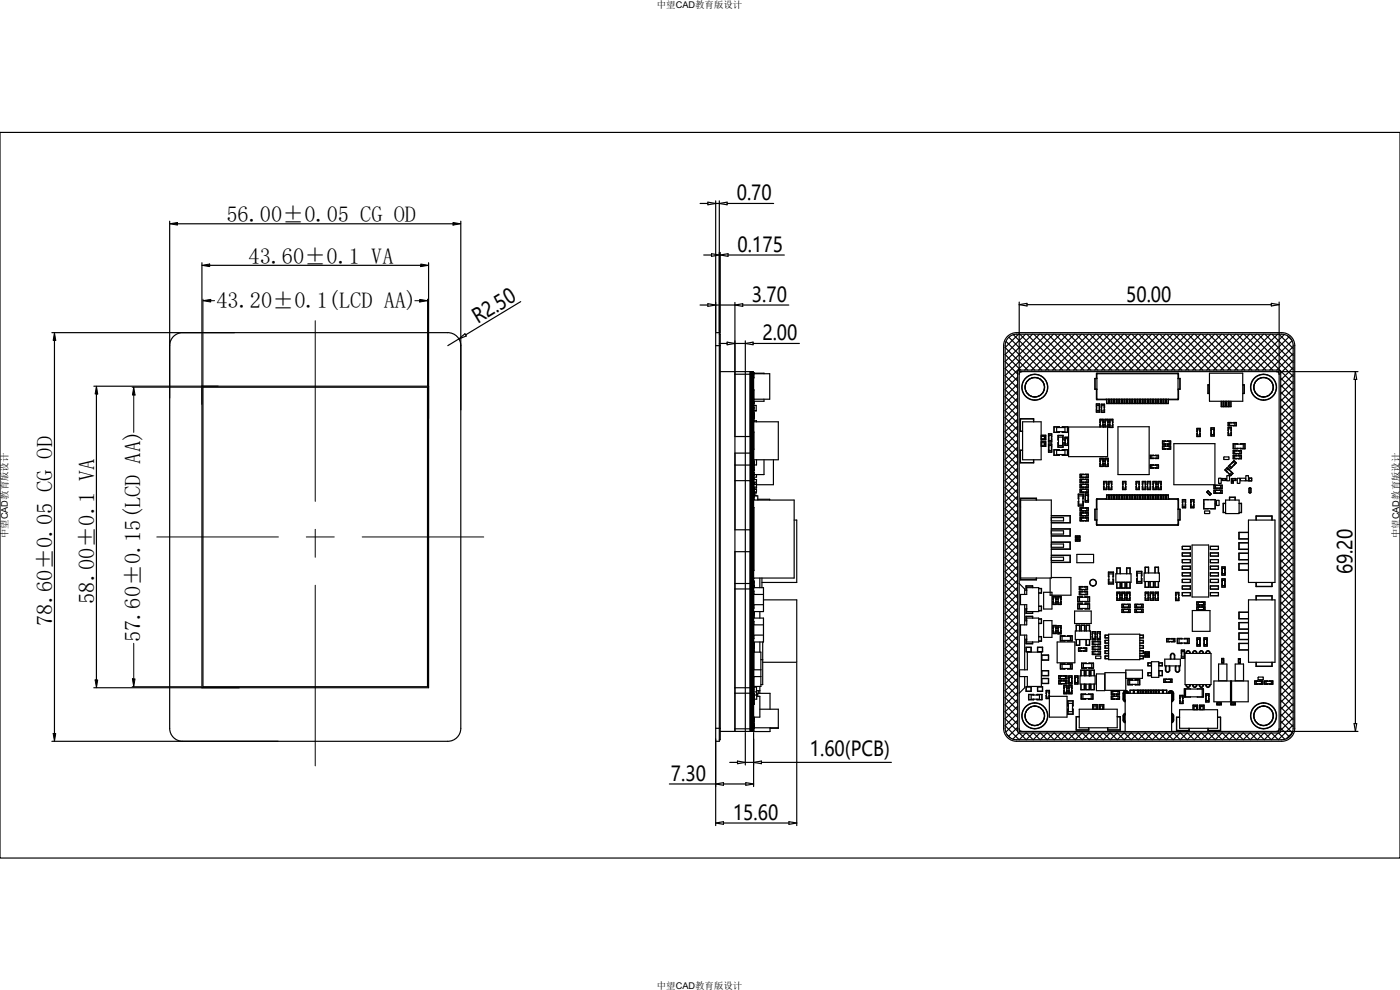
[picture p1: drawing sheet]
<svg xmlns="http://www.w3.org/2000/svg" width="297mm" height="210mm" viewBox="0 0 297 210" stroke-linecap="round" stroke-linejoin="round" font-family="sans-serif">
<defs><g id="words">
<g font-size="4.7">
<text x="48" y="47.1">56.00±0.05 CG OD</text>
<text x="52.7" y="55.9">43.60±0.1 VA</text>
<text x="45.9" y="65.2">43.20±0.1(LCD AA)</text>
<text x="20.1" y="128.1" transform="rotate(-90 20.1 128.1)">58.00±0.1 VA</text>
<text x="11.2" y="132.7" transform="rotate(-90 11.2 132.7)">78.60±0.05 CG OD</text>
<text x="29.8" y="136.2" transform="rotate(-90 29.8 136.2)">57.60±0.15(LCD AA)</text>
</g>
<g font-size="4.4">
<text x="156.3" y="42.5">0.70</text>
<text x="156.5" y="53.4">0.175</text>
<text x="159.5" y="64.1">3.70</text>
<text x="238.9" y="64">50.00</text>
<text x="101.4" y="68.7" transform="rotate(-31 101.4 68.7)">R2.50</text>
<text x="161.8" y="72.2">2.00</text>
<text x="286.9" y="121.8" transform="rotate(-90 286.9 121.8)">69.20</text>
<text x="171.8" y="160.4">1.60(PCB)</text>
<text x="142.3" y="165.7">7.30</text>
<text x="155.5" y="173.9">15.60</text>
</g>
<g font-size="2">
<text x="139.3" y="1.6">中望CAD教育版设计</text>
<text x="1.6" y="114.2" transform="rotate(-90 1.6 114.2)">中望CAD教育版设计</text>
<text x="296.8" y="114.2" transform="rotate(-90 296.8 114.2)">中望CAD教育版设计</text>
<text x="139.3" y="209.8">中望CAD教育版设计</text>
</g>
</g></defs>
<g fill="none" stroke="#000" stroke-width=".25">
<path d="M36.6 71.6a2.75 2.75 0 0 1 2.2-1h56.2a2.76 2.76 0 0 1 2.8 2.7v81.2a2.76 2.76 0 0 1-2.8 2.7h-56.2a2.76 2.76 0 0 1-2.8-2.7v-81.2l.1-.6zM151.8 70.6h.8v86.6h-.8zM151.8 73.3h1M152.6 70.9h.2v86h-.2M152.8 78.8h7l.1 76.4h3.5v-.8M155.9 78.8v76.3M155.9 79.4h4M158.1 78.8v76.3M159.2 78.8v76.3M159.2 79.1h.1M159.3 79.1h.1M159.3 78.8v76.3"/>
<path d="M159.6 79.1h.1M159.6 78.8v76.3M159.8 79.1h.1M159.9 79.2h2.2v.1M159.9 79.3h3.4v5.4h-3.4M159.9 79.1v1.1M159.9 79.1h.1M213.8 71.8a2.42 2.42 0 0 1 1.9-.9h56.2a2.43 2.43 0 0 1 2.4 2.4v81.2a2.43 2.43 0 0 1-2.4 2.4h-56.2a2.43 2.43 0 0 1-2.5-2.4v-81.2l.1-.5zM213.9 71.2l1.1-.6h.7h56.2a2.76 2.76 0 0 1 2.8 2.7v81.2a2.76 2.76 0 0 1-2.8 2.7h-56.2a2.76 2.76 0 0 1-2.8-2.7v-81.2a2.75 2.75 0 0 1 1-2.1zM215.9 78.7l.3-.2h55.2l.2 .2 .1 76.4-.2 .3-55.3 .1-.3-.2zM216.8 78.8l-.5 .3-.1 .3M232.6 79.3v.8"/>
<path d="M232.7 79.2h17.2M232.7 79.3h17.2v5.4h-17.2zM250 79.3v.8M256.6 79.2h7v5.9h-7zM270.8 78.8l.5 .3 .1 .3M42.8 81.9h48.1v64h-48.1zM43.1 82.1h47.6v63.6h-47.6zM155.9 92.6h3.3M155.9 96.1h3.3M155.9 98.7h3.3M159.2 96h.1M159.2 98.5h.1"/>
<path d="M159.8 98.1h.1M159.8 95.5h.1M159.8 91.5h.1M159.8 88.9h.1M159.9 86h.5v1.2h-.5M159.9 87.1h.5M159.9 89.5h5.2v8h-5.2M159.9 89.3h.6v.2M159.9 82.6v6.9M159.9 91.6v3.8M159.9 97.5v2.3M159.9 89.4h.1"/>
<path d="M159.9 97.6h.1M159.9 85.2h.1M159.9 84.8h.1M159.9 87.6h.1M159.9 85.5h.1M159.9 88.8h.1M159.9 88.7h.1M159.9 87.8h.1M159.9 88.4h.1M159.9 88.3h.1M159.9 87.9h.1M159.9 98.7h.1"/>
<path d="M159.9 99.7h.1M159.9 99.2h.1M159.9 99h.1M159.9 95.4h.1M159.9 91.6h.1M159.9 82.6h.1M159.9 80.2h.1M159.9 86.7h.1M159.9 86.4h.1M159.9 97.9h.1M159.9 98.5h.1M159.9 95.2h.1"/>
<path d="M159.9 91.7h.1M159.9 82.7h.1M159.9 80.1h.1M159.9 87.4h.1M159.9 86.8h.1M159.9 86.3h.1M159.9 85.7h.1M159.9 88.5h.1M159.9 87.7h.1M159.9 88.2h.1M159.9 88.1h.1M159.9 88h.1"/>
<path d="M159.9 98.6h.1M159.9 98.4h.1M159.9 98.2h.1M159.9 98.1h.1M159.9 99.6h.1M159.9 99.5h.1M159.9 85.4h.1M160.5 97.5v1.1h-.6M162.1 84.7v.4h-2.2M162.1 97.5v3.2h-2.2M164.1 97.5v5.3h-3.6M216.9 95.5h-.4v2.6h2.7v-.6"/>
<path d="M216.9 89.5h4v8h-4zM216.9 95.5h-.5v2.7h2.9v-.7M219.2 89.5v-.6h-2.7v2.6h.4M219.3 89.5v-.7h-2.9v2.7h.5M220.9 92.4h.9v.9h-.9M220.9 93.7h.9v.9h-.9M220.9 93.7h1v1h-1M220.9 92.3h1v1h-1M220.9 93.9h.7v.5h-.7M220.9 92.6h.7v.5h-.7M222.5 95.3h.1M222.5 92.1h.6v1.6h-.6z"/>
<path d="M222.5 94.2h.6v1.7h-.6zM222.5 92.7h.1M222.5 93.1h.1M222.5 94.8h.1M222.5 93.1l-.1 .7h.7v-.7M222.5 92.7l-.1-.7h.7v.7M222.5 94.9l-.1-.7h.7v.7M222.5 95.2l-.1 .7h.7v-.7M222.5 92.3h.6M222.5 95.6h.6M222.5 94.5h.6M222.5 93.4h.6"/>
<path d="M223.1 95.3h.1M223.1 92.7h.1M223.1 93.1h.1M223.1 94.8h.1M224.2 95.5h1.7v.9h-1.7zM224.2 90.7h1.7v.9h-1.7zM224.5 93.3v-.9h1l-.1 .9M224.5 93.9v.9h1l-.1-.9M224.5 93.3h-.1v-1h1.1v1h-.1M224.5 93.9h-.1v1h1.1v-1h-.1M224.5 92.7h.9v1.8h-.9zM224.7 90.7v-.1h-1.1v1.1h1.1v-.1"/>
<path d="M224.7 95.5v-.1h-1.1v1.1h1.1v-.1M224.7 95.5v-.1h-1.1v1.2h1.1v-.2M224.7 90.7v-.2h-1.1v1.2h1.1v-.1M225.3 95.5v-.1h1.2v1.2h-1.2v-.2M225.3 90.7v-.2h1.2v1.2h-1.2v-.1M225.4 90.7v-.1h1v1.1h-1v-.1M225.4 95.5v-.1h1v1.1h-1v-.1M226 93.8l-.1 .7h.7l-.1-.7M226 93.4l-.1-.7h.7l-.1 .7M226 93.4l-.1-.6h.7l-.1 .6M226 93.8l-.1 .6h.7l-.1-.6M226 93.1h.5v1.1h-.5z"/>
<path d="M226.7 90.6h8.3v6.3h-8.3zM232.6 82.7v2M232.6 86h.6v1.1h-.6zM232.6 86.7v.7h.7l-.1-.7M232.6 86.4v-.7h.7l-.1 .7M232.6 86.8v.6h.6v-.6M232.6 86.3v-.6h.6v.6M232.7 84.8h1.9M232.7 80.3h-.4v2.2h.4M232.7 80.3h-.4v2.3h.4M233.4 97.9h.1M233.4 97.2h.6v1.7h-.6z"/>
<path d="M233.4 89.6h.1M233.4 90h.1M233.4 98.3h.1M233.4 97.5h.6M233.4 98.6h.6M233.4 89.3h.6M233.4 97.9l-.1-.7h.8l-.1 .7M233.4 98.2l-.1 .8h.8l-.1-.8M233.4 89.6l-.1-.7h.8l-.1 .7M233.4 90l-.1 .6M233.4 90.4h.6M233.7 86.4h.1"/>
<path d="M233.7 85.8h.6v1.6h-.6zM233.7 86.8h.1M233.7 87.2h.5M233.7 86.8l-.1 .7h.7l-.1-.7M233.7 86.4l-.1-.7h.7l-.1 .7M233.7 86.1h.5M234 97.9h.1M234 89.6h.1M234 90h.1M234 98.3h.1M234 90l.1 .7M234 90.6v-1.6h-.6v1.6"/>
<path d="M234.2 86.4h.1M234.2 86.8h.1M234.5 97.5h.5v1.1h-.5zM234.5 89.3h.5v1.1h-.5zM234.5 97.9l-.1-.7h.7l-.1 .7M234.5 97.9l-.1-.7h.6v.7M234.5 98.2l-.1 .8h.7l-.1-.8M234.5 89.6l-.1-.6h.6v.6M234.5 90l-.1 .6M234.5 98.3l-.1 .6h.6v-.6M234.5 89.6l-.1-.7h.7l-.1 .7M234.7 84.7v.9h.5v-.9"/>
<path d="M234.8 84.7v.9h.3v-.9M235 90v.6M235 90l.1 .7h-.1M235.3 84.7v.9h.4v-.9M235.4 84.7v.9h.3v-.9M235.5 89.3h.5v1.1h-.5zM235.5 89.6l-.1-.6h.6v.6M235.5 90l-.1 .6h.6v-.6M235.5 89.6l-.1-.7h.7l-.1 .7M235.5 90l-.1 .7h.7l-.1-.7M235.8 84.7v.9h.5v-.9M235.9 84.7v.9h.3v-.9"/>
<path d="M236.4 84.7v.9h.4v-.9M236.5 84.7v.9h.3v-.9M237 84.7v.9h.4v-.9M237 84.7v.9h.3v-.9M237.2 90.5h6.6v10.2h-6.6zM237.5 84.7v.9h.4v-.9M237.6 84.7v.9h.3v-.9M238.1 84.7v.9h.4v-.9M238.1 84.7v.9h.3v-.9M238.6 84.7v.9h.4v-.9M238.7 84.7v.9h.3v-.9M239.2 84.7v.9h.4v-.9"/>
<path d="M239.2 84.7v.9h.3v-.9M239.7 84.7v.9h.4v-.9M239.8 84.7v.9h.3v-.9M240.3 84.7v.9h.4v-.9M240.3 84.7v.9h.3v-.9M240.8 84.7v.9h.5v-.9M240.9 84.7v.9h.3v-.9M241.4 84.7v.9h.4v-.9M241.4 84.7v.9h.3v-.9M241.9 84.7v.9h.5v-.9M242 84.7v.9h.3v-.9M242.5 84.7v.9h.4v-.9"/>
<path d="M243 84.7v.9h.5v-.9M243.1 84.7v.9h.3v-.9M243.6 84.7v.9h.4v-.9M244.1 96.6h1.6v.6h-1.6zM244.1 84.7v.9h.5v-.9M244.2 84.7v.9h.3v-.9M244.3 98.7h1.1v.5h-1.1zM244.3 96.6v.6M244.7 98.7h-.6v.6l.6-.1M244.7 84.7v.9h.4v-.9M244.7 96.6h.1M244.7 97.2h.1"/>
<path d="M244.7 98.7l-.7-.1v.7l.7-.1M244.7 96.6h-.7v.7l.7-.1M245.1 98.7l.7-.1v.7l-.7-.1M245.1 96.6h.7v.7l-.7-.1M245.1 98.7h.6v.6l-.6-.1M245.1 96.6h.1M245.1 97.2h.1M245.2 84.7v.9h.5v-.9M245.3 84.7v.9h.3v-.9M245.4 96.6v.6M245.8 84.7v.9h.4v-.9M246.3 84.7v.9h.5v-.9"/>
<path d="M246.4 84.7v.9h.3v-.9M246.9 84.7v.9h.4v-.9M246.9 93.6v.6h1.1v-.6M246.9 94.7h1.1v.5h-1.1zM247.3 94.7l-.6-.1v.6h.6M247.3 94.2h-.6v-.6h1.6v.6h-.6M247.3 93.6h.1M247.3 93.6l-.7-.1v.7h.7M247.3 94.7l-.7-.1v.7l.7-.1M247.4 84.7v.9h.5v-.9M247.5 84.7v.9h.3v-.9M247.6 93.6l.8-.1v.7h-.8"/>
<path d="M247.6 94.7l.8-.1v.7l-.8-.1M247.7 94.7l.6-.1v.6h-.6M247.7 93.6h.1M248 84.8h1.9M249 94.1h8.7v8.7h-8.7zM249.9 80.3h.4v2.2h-.4M249.9 80.3h.4v2.3h-.4M250 82.9v1.8M254 91.5h.1M254 92h.1M254 91.9l-.1 .7h.7l-.1-.7M254 91.6l-.1-.7h.7l-.1 .7"/>
<path d="M254 91.2h.5v1.1h-.5M254.5 91.5l.1-.6h-.6v1.7h.6l-.1-.6M256.6 81.7h-.3v1.7h.3M256.6 81.6h-.3v1.9h.3M256.9 90.8h.6v1.7h-.6zM256.9 91.4h.1M256.9 91.8h.1M257 91.5l-.1-.8h.7l-.1 .8M257 91.8l-.1 .7h.7l-.1-.7M257 92.2h.5M257 91.1h.5M257.5 91.4h.1"/>
<path d="M257.5 91.8h.1M259.1 85.1v1.2h.4v-1.2M259.1 85.1v1.1h.3v-1.1M259.6 85.1v1.2h.5v-1.2M259.7 85.1v1.1h.3v-1.1M259.7 97.4l-.1 .1M260.2 85.1v1.2h.4v-1.2M260.2 85.1v1.1h.4v-1.1M260.6 89.7h1.6v.6h-1.6zM260.6 91.7l-.1 .7h.7v-.7M260.6 91h.6v1.1h-.6zM260.6 91.3l-.1-.7h.7v.7"/>
<path d="M260.6 91.3v-.6h.6v.6M260.6 91.7v.6h.6v-.6M260.6 96.9h-.9l-.1 .5M260.7 85.1v1.2h.5v-1.2M260.7 97l-.1 .5h-.9M260.7 96.9l-.1 .1M260.8 99.7h.1M260.8 99.7l-.5-.4-.4 .4 1 .9 .4-.3-.8-.8-.4 .4M260.8 85.1v1.1h.3v-1.1M260.8 99.7l-.5-.5-.5 .5 .6 .4M260.8 98.8l.8-.8 .4 .4-.8 .7zM260.9 89.7v.5"/>
<path d="M261 100l.6 .4-.5 .5-.5-.5M261.1 98.4l-.5 .5 .5 .5 .5-.5M261.2 89.7h.1M261.2 90.2v.1M261.2 89.7l-.7-.1v.7l.7-.1M261.3 98.2l.5-.5 .5 .5-.5 .5M261.3 98.3l.5-.5 .4 .4-.5 .5M261.6 89.7l.7-.1v.7l-.7-.1M261.6 89.7h.1M261.6 90.2v.1M261.7 96.7h1.6v.6h-1.6zM261.9 96.2v-.5h1.1v.5"/>
<path d="M261.9 96.7v.5M262 89.7v.5M262 94.2h1.7v.9h-1.7zM262.3 95.7l-.6-.1v.6h1.6v-.6l-.6 .1M262.3 96.2h.1M262.3 96.7h.1M262.3 97.2v.1M262.3 96.7l-.7-.1v.7l.7-.1M262.3 95.7l-.7-.1v.7l.7-.1M262.5 94.2h-.8v1l.8-.1M262.6 94.2v-.1h-1v1.1h1v-.1M262.6 96.7l.8-.1v.7l-.8-.1"/>
<path d="M262.6 95.7l.8-.1v.7l-.8-.1M262.7 96.2h.1M262.7 96.7h.1M262.7 97.2v.1M263 96.7v.5M263.1 94.2v-.1h1v1.1h-1v-.1M263.2 94.2h.9v1l-.9-.1M263.6 81.7h.3v1.7h-.3M263.6 81.6h.4v1.9h-.4M155.9 117h3.3M155.9 112.4h3.3M155.9 102h3.3"/>
<path d="M159.2 112.5h.1M159.2 102.1h.1M159.9 102.4h.6v1.1h-.6M159.9 105.1h.5v.1M159.9 105.2h.9v.9M159.9 106.1h8.6v16.5h-8.6M159.9 104.5h.2M159.9 101.7h.6v.6h-.6M159.9 103.8h.6v.6h-.6M159.9 102.8h.6M159.9 103.3h.6M159.9 100.1v1.3"/>
<path d="M159.9 101.5v4.6M159.9 107.6v13.5M159.9 104.6h.1M159.9 106h.1M159.9 103.6h.1M159.9 102.5h.1M159.9 101.5h.1M159.9 101.4h.1M159.9 100.4h.1M159.9 100.3h.1M159.9 100.1h.1M159.9 104.4h.1"/>
<path d="M159.9 105.3h.1M159.9 105.9h.1M159.9 107.6h.1M159.9 100.9h.1M159.9 105.6h.1M159.9 104.7h.1M159.9 107.7h.1M159.9 104.5h.1M159.9 101.6h.1M159.9 103.5h.1M159.9 102.6h.1M159.9 100.8h.1"/>
<path d="M159.9 104.2h.1M159.9 104.1h.1M159.9 104h.1M159.9 103.8h.1M159.9 103.7h.1M159.9 105.4h.1M159.9 104.8h.1M160.1 104.4v.5h-.2M160.4 104.4v.2h-.3M160.5 100.7v.5h-.6M160.8 105.9h2.5v.2M168.5 110.3h.5v13.3h-7.4"/>
<path d="M216.5 106.1h6.5v16.5h-6.5M219.8 106.1v-.4h-3.3v17.3h3.3v-.4M219.9 106.1v-.4h-3.4v1.9M223 109.4h4v1.5h-4M223 112.2h4v1.5h-4M223 115h4v1.5h-4M223 117.8h4v1.5h-4M223 109.8h2.6v.7h-2.6M223 117.8h4.1v1.5h-4.1M223 115h4.1v1.5h-4.1M223 112.2h4.1v1.5h-4.1M223 109.4h4.1v1.5h-4.1"/>
<path d="M223 118.2h2.6v.7h-2.6M223 112.6h2.6v.7h-2.6M223 115.4h2.6v.7h-2.6M228.2 113.7h.9v.4h-.9zM228.2 114.4h.9v.3h-.9zM228.3 113.7v.4M228.3 114.4v.3M228.4 117.6h3.6v1.8h-3.6zM228.6 114.4l-.5-.1v.5l.5-.1M228.6 113.7h-.5v.4h.5M228.7 113.7h.4v.4h-.4M228.7 114.4l.4-.1v.5l-.4-.1"/>
<path d="M228.8 105.2h.9v1.8h-.9zM228.8 105.7v-.8h1l-.1 .8M228.8 105.8h-.1v-1h1.1v1h-.1M228.8 106.4v.9h1l-.1-.9M228.8 106.3h-.1v1h1.1v-1h-.1M229 113.7v.4M229 114.4v.3M229.2 103.8h1.6v.6h-1.6zM229.2 100.6h1.6v.6h-1.6zM229.2 107.8h1.6v.6h-1.6zM229.5 101.7h1.1v.6h-1.1zM229.5 102.8h1.1v.5h-1.1z"/>
<path d="M229.5 100.7v.5M229.5 103.8v.6M229.5 107.8v.5M229.5 108.8h1.1v.6h-1.1zM229.5 109.9h1.1v.5h-1.1zM229.8 108.8h-.6v.6h.6M229.8 100.6v.1M229.8 101.2h.1M229.8 101.7h-.6v.6h.6M229.8 102.8l-.6-.1v.6h.6M229.8 103.8h.1M229.8 104.4h.1"/>
<path d="M229.8 107.8h.1M229.8 108.3v.1M229.8 109.9l-.6-.1v.7l.6-.1M229.8 103.8l-.7-.1v.7h.7M229.8 107.8l-.7-.1v.7l.7-.1M229.8 108.8l-.7-.1v.8l.7-.1M229.8 109.9l-.7-.1v.7l.7-.1M229.8 102.8l-.7-.1v.7l.7-.1M229.8 101.7l-.7-.1v.8l.7-.1M229.8 100.7l-.7-.1v.7l.7-.1M230.2 103.8l.7-.1v.7h-.7M230.2 107.8l.7-.1v.7l-.7-.1"/>
<path d="M230.2 100.7l.7-.1v.7l-.7-.1M230.2 101.7l.7-.1v.8l-.7-.1M230.2 102.8l.7-.1v.7l-.7-.1M230.2 108.8l.7-.1v.8l-.7-.1M230.2 109.9l.7-.1v.7l-.7-.1M230.2 108.8h.6v.6h-.6M230.2 101.7h.6v.6h-.6M230.2 102.8l.6-.1v.6h-.6M230.2 109.9l.6-.1v.7l-.6-.1M230.2 100.6v.1M230.2 101.2h.1M230.2 103.8h.1"/>
<path d="M230.2 104.4h.1M230.2 107.8h.1M230.2 108.3v.1M230.3 105.9v.6h.6l-.1-.6M230.3 105.1h.5v1.1h-.5zM230.3 105.4v-.6h.6l-.1 .6M230.3 105.8l-.1 .7h.7l-.1-.7M230.3 105.5l-.1-.8h.7l-.1 .8M230.6 100.7v.5M230.6 103.8v.6M230.6 107.8v.5M232.6 105.9v1.8"/>
<path d="M232.6 110.5v.8M232.7 108h-.4v2.3h.4M232.7 105.9h17.2v5.4h-17.2zM232.7 105.8h1.9M232.7 111.4h17.2M232.7 108.1h-.4v2.2h.4M234.2 102.4h.5v1.1h-.5zM234.2 102.8l-.1-.7h.7l-.1 .7M234.2 103.2v.6h.6l-.1-.6M234.2 102.8v-.6h.6l-.1 .6M234.2 103.1l-.1 .8h.7l-.1-.8M234.7 105.9v-.9h.5v.9"/>
<path d="M234.8 105.9v-.9h.3v.9M235.2 102.8v-.7h.7l-.1 .7M235.2 102.8v-.6h.6v1.6h-.6v-.6M235.2 103.1v.8h.7l-.1-.8M235.3 105.9v-.9h.4v.9M235.4 105.9v-.9h.3v.9M235.8 102.4h-.6v1.1h.6M235.8 102.8h.1M235.8 103.2h.1M235.8 105.9v-.9h.5v.9M235.9 105.9v-.9h.3v.9M236.4 105.9v-.9h.4v.9"/>
<path d="M236.5 105.9v-.9h.3v.9M237 105.9v-.9h.4v.9M237 105.9v-.9h.3v.9M237.5 105.9v-.9h.4v.9M237.6 105.9v-.9h.3v.9M238.1 105.9v-.9h.4v.9M238.1 105.9v-.9h.3v.9M238.2 102.4h.6v1.1h-.6zM238.2 102.8l-.1-.7h.8l-.1 .7M238.2 103.2v.6h.6v-.6M238.2 102.8v-.6h.6v.6M238.2 103.1l-.1 .8h.8l-.1-.8"/>
<path d="M238.6 105.9v-.9h.4v.9M238.7 105.9v-.9h.3v.9M239.2 105.9v-.9h.4v.9M239.2 105.9v-.9h.3v.9M239.7 105.9v-.9h.4v.9M239.8 105.9v-.9h.3v.9M240.3 105.9v-.9h.4v.9M240.3 105.9v-.9h.3v.9M240.8 105.9v-.9h.5v.9M240.9 105.9v-.9h.3v.9M241.1 102.4h.5v1.1h-.5zM241.1 102.8l-.1-.7h.7l-.1 .7"/>
<path d="M241.1 103.2v.6h.6l-.1-.6M241.1 102.8v-.6h.6l-.1 .6M241.1 103.1l-.1 .8h.7l-.1-.8M241.4 105.9v-.9h.4v.9M241.4 105.9v-.9h.3v.9M241.9 105.9v-.9h.5v.9M242 105.9v-.9h.3v.9M242.4 102.4h.6v1.1h-.6zM242.4 102.8l-.1-.7h.7v.7M242.4 103.2v.6h.6v-.6M242.4 102.8v-.6h.6v.6M242.4 103.1l-.1 .8h.7v-.8"/>
<path d="M242.5 105.9v-.9h.4v.9M243 105.9v-.9h.5v.9M243.1 105.9v-.9h.3v.9M243.4 102.2h.6v1.6h-.6zM243.4 102.8h.1M243.4 103.2h.1M243.5 103.5h.5M243.5 102.8l-.1-.7h.7l-.1 .7M243.5 102.4h.5M243.5 103.1l-.1 .8h.7l-.1-.8M243.6 105.9v-.9h.4v.9M244 102.8h.1"/>
<path d="M244 103.2h.1M244.1 105.9v-.9h.5v.9M244.2 105.9v-.9h.3v.9M244.6 102.2h.6v1.6h-.6zM244.6 102.8h.1M244.6 103.2h.1M244.7 103.5h.5M244.7 105.9v-.9h.4v.9M244.7 102.8l-.1-.7h.7l-.1 .7M244.7 102.4h.5M244.7 103.1l-.1 .8h.7l-.1-.8M245.2 105.9v-.9h.5v.9"/>
<path d="M245.2 102.8h.1M245.2 103.2h.1M245.3 105.9v-.9h.3v.9M245.7 102.8h.1M245.7 103.2h.1M245.7 102.4h.6v1.1h-.6M245.7 102.8l-.1-.7h.8l-.1 .7M245.7 103.1l-.1 .8h.8l-.1-.8M245.8 105.9v-.9h.4v.9M246.3 102.8v-.6h-.6v1.6h.6v-.6M246.3 105.9v-.9h.5v.9M246.4 105.9v-.9h.3v.9"/>
<path d="M246.9 105.9v-.9h.4v.9M247.4 105.9v-.9h.5v.9M247.5 105.9v-.9h.3v.9M248 105.8h1.9M249.8 105.9v.1M249.8 111.2h.1M249.9 108h.4v2.3h-.4M249.9 108.1h.4v2.2h-.4M250 105.9v1.9M250 110.5v.8M250.8 115.9h1.7v.7h-1.7zM250.8 117.3h1.7v.7h-1.7z"/>
<path d="M250.8 118.7h1.7v.7h-1.7zM250.9 106.7l-.1-.7h.7v.7M250.9 107l-.1 .7h.7v-.7M250.9 106.3h.6v1.1h-.6zM250.9 106.6v-.6h.6v.6M250.9 107.1v.6h.6v-.6M252.6 106.6h.1M252.6 107.1h.1M252.7 106.7l-.1-.7h.7l-.1 .7M252.7 107l-.1 .7h.7l-.1-.7M252.7 106.3h.5v1.1h-.5M252.9 115.6h3.5v11h-3.5z"/>
<path d="M253.2 106.6v-.6h-.6v1.7h.6v-.6M255.4 106h2.4v1.9h-2.4zM255.4 107.1v.8h.9M255.6 108.9h-.1M256.1 104.4l-.1 .1M256.3 104.2l-.3 .2M256.3 106h-.9v.8M256.4 104.2l.4 .5-.2 .2-.5-.4zM256.4 104.2h-.1M256.5 104.4l-.2-.3-.3 .3 .3 .3M256.6 108.4h-1l-.1 .5M256.6 104.5l.4 .3-.3 .3-.3-.4"/>
<path d="M256.6 108.4v.1M256.6 108.5v.4h-1M256.7 104.9l-.1 .1M256.8 115.9h1.7v.7h-1.7zM256.8 117.3h1.7v.7h-1.7zM256.8 118.7h1.7v.7h-1.7zM256.9 106h.9v.8M256.9 104.7l-.1 .1M256.9 104.8l-.2 .2M257.8 107.1v.8h-.9M257.8 103h1.2v.5h-1.2zM257.8 104.6v-.6h1.2v.6"/>
<path d="M258.2 107.1l-.1 .1M258.2 104h-.6v.6h1.6v-.6h-.6M258.2 103h-.6v.6l.6-.1M258.2 104.6h.1M258.2 103l-.7-.1v.7l.7-.1M258.2 104l-.7-.1v.8l.7-.1M258.5 106.1l-.4 .1v.9M258.6 103l.7-.1v.7l-.7-.1M258.6 104l.7-.1v.8l-.7-.1M258.6 102.5h-.1M258.6 103h.6v.6l-.6-.1M258.6 104.6h.1"/>
<path d="M258.6 106.2v.9l-.4 .1M258.6 106.1l-.1 .1M259 101.4l-.5 .1v1M259.1 101.5v1h-.5M259.1 101.4l-.1 .1M259.2 101.6h.9v.3h-.9zM259.3 101.6v.3M259.6 101.6l-.4-.1v.4h.4M259.7 101.6l.5-.1v.4h-.5M260 106.1h2.9v2.8h-2.9zM260 106.8h-.5v1.9h.5M260 101.6v.3"/>
<path d="M260.4 101.9l-.1 .1M260.4 100.1h-.1M260.7 100.9l-.4 .1v.9M260.8 106.1v-.6h1.3v.6M260.8 100.9l-.1 .1M260.8 101v.9l-.4 .1M260.9 106.1v-.6h1.1v.6M261.1 100l.4 .4-.4 .5-.4-.5M261.2 102.1h.5v.4h-.5zM261.3 102.1h.3v.3h-.3zM261.3 101.6h.9v.3h-.9zM261.4 101.6v.3"/>
<path d="M261.7 101.6l-.5-.1v.4h.5M261.8 101.6l.4-.1v.4h-.4M262 101.6v.3M262.6 102.5h-.1M262.9 106.8h.4v1.9h-.4M262.9 106.8h.5v1.9h-.5M263 101.4l-.5 .1v1M263 101.5v1h-.4M263 101.4v.1M263.2 101.9l-.1 .1M264.2 101.4h-1l-.1 .5M264.2 101.5v.5h-1"/>
<path d="M264.2 101.4v.1M264.4 101.9l-.1 .1M264.8 100.9l-.5 .1v.9M264.9 110.3h5.6v13.3h-5.6zM264.9 119.5h-2.1v1.5h2.1M264.9 115.1h-2.1v1.4h2.1M264.9 117.3h-2.1v1.5h2.1M264.9 117.4h-2v1.3h2M264.9 119.6h-2v1.3h2M264.9 101v.9l-.5 .1M264.9 113h-2v1.3h2M264.9 115.2h-2v1.3h2"/>
<path d="M264.9 112.9h-2.1v1.4h2.1M264.9 100.9l-.1 .1M264.9 101.4h.6v.6h-.6zM265 103.6v.9M265 102v-.6h.5v.6M265 103.6v.8M265.1 104.6h.2M265.1 103.5h.2M265.1 103.5h.1M265.1 104.5h.1M265.3 103.6v.8M265.4 103.6v.9"/>
<path d="M266.5 110.3v-.9h3.4v.9M266.5 110.3v-.8h3.3v.8M155.9 124.9h3.9M155.9 123.8h3.9M159.2 124.8h.1M159.2 123.7h.1M159.3 124.8h.1M159.3 123.7h.1M159.6 124.8h.1M159.6 123.7h.1M159.8 124.8h.1M159.8 123.7h.1"/>
<path d="M159.9 124.7h2.1v5h-2.1M159.9 131.1h2.1v5.1h-2.1M159.9 128.3h2.1M159.9 126.1h2.1M159.9 134.7h2.1M159.9 132.5h2.1M159.9 138.3h1.5v7.3h-1.5M159.9 122.6v.1M159.9 123.2v.6M159.9 124v.7M159.9 125.3v.8M159.9 128.3v.8"/>
<path d="M159.9 129.7v1.4M159.9 131.8v.7M159.9 134.7v.8M159.9 136.2v.6M159.9 136.9v.7M159.9 137.8v4.3M159.9 138.2h.1M159.9 136.3h.1M159.9 134.8h.1M159.9 132.4h.1M159.9 131h.1M159.9 129.8h.1"/>
<path d="M159.9 128.4h.1M159.9 126h.1M159.9 124.5h.1M159.9 122.7h.1M159.9 130.6h.1M159.9 130.3h.1M159.9 136.8h.1M159.9 137.6h.1M159.9 136.9h.1M159.9 138.1h.1M159.9 138h.1M159.9 123.5h.1"/>
<path d="M159.9 123.3h.1M159.9 123.2h.1M159.9 123.8h.1M159.9 135.5h.1M159.9 131.8h.1M159.9 129.1h.1M159.9 125.3h.1M159.9 121.1h.1M159.9 130.9h.1M159.9 129.9h.1M159.9 137.8h.1M159.9 124h.1"/>
<path d="M159.9 135.4h.1M159.9 131.9h.1M159.9 129h.1M159.9 125.4h.1M159.9 121h.1M159.9 130.2h.1M159.9 130.1h.1M159.9 130h.1M159.9 136.7h.1M159.9 136.6h.1M159.9 136.5h.1M159.9 136.4h.1"/>
<path d="M159.9 137.5h.1M159.9 137.4h.1M159.9 137.2h.1M159.9 137.1h.1M159.9 137h.1M159.9 124.4h.1M159.9 124.3h.1M159.9 124.1h.1M161.2 122.6v2.1M161.2 129.7v1.4M161.2 136.2v2.1M161.4 139.9h.4"/>
<path d="M161.6 122.6v2.1M161.8 136.2v9h-.4M162 127.2h7v13.3h-7.2M216.2 123.8l1.2 1.1v1.2M216.5 121.1v1.9h3.4v-.4M217.4 128.3v4.2M217.4 134.7v7.4M217.7 137.3h1.1v1h-1.1zM217.7 137.3h1v.9h-1zM217.8 124.7h2.6v5h-2.6v-1.4h-1.3v-2.2h1.3zM217.8 131.1h2.6v5.1h-2.6v-1.5h-1.3v-2.2h1.3zM217.8 129.1h-.1v1h1.4v-.4"/>
<path d="M217.8 129.2h-.1v.9h1.3v-.4M217.8 135.6h-.1v1h1.4v-.4M217.8 135.6h-.1v.9h1.3v-.3M217.9 138.3h3v7.3h-3v-2.1h-1.6v-1.4h1.6zM219 124.7v-.4h-1.3v.9h.1M219 131.1v-.3h-1.3v.9h.1M219.1 124.7v-.4h-1.4v1h.1M219.1 131.1v-.4h-1.4v1h.1M220.1 137.3h1.1v1h-1.1zM220.1 137.3h1v.9h-1zM220.4 124.9h.5v.9h-.5M220.4 128.6h.5v.9h-.5"/>
<path d="M220.4 131.3h.5v.9h-.5M220.4 135.1h.5v.9h-.5M220.4 131.3h.6v1h-.6M220.4 135h.6v1h-.6M220.4 124.8h.6v1h-.6M220.4 128.6h.6v1h-.6M221 138.9h1.5v1.1h-1.5zM221 139h1.4v1h-1.4zM221.4 125.6h1.8v3.6h-1.8zM221.4 131.6h1.8v3.6h-1.8zM223 122.5h4.2v3.8h-4.4v-3.7M223.4 127.1v-.6h.6v.6"/>
<path d="M223.4 127.6v.6h.6v-.6M223.4 133.3v-.6h.6v.6M223.4 133.8v.6h.6v-.6M223.4 133.4v-.7h.7l-.1 .7M223.4 133.7v.7h.7l-.1-.7M223.4 127.5v.7h.7l-.1-.7M223.4 127.2v-.7h.7l-.1 .7M223.4 133h.6v1.1h-.6zM223.4 126.8h.6v1.1h-.6zM224.3 136.2h3.7v4.4h-3.7zM224.5 127.1v-.6h.6l-.1 .6M224.5 127.6v.6h.6l-.1-.6"/>
<path d="M224.5 133.4l-.1-.7h.7l-.1 .7M224.5 133.8l-.1 .7h.7l-.1-.7M224.5 133.4v-.6h.6l-.1 .6M224.5 133.8v.6h.6l-.1-.6M224.5 126.8h.5v1.1h-.5zM224.5 133h.5v1.1h-.5zM224.5 127.2l-.1-.7h.7l-.1 .7M224.5 127.5l-.1 .7h.7l-.1-.7M225.3 135h1.8v.8h-1.8zM225.9 135l-.9-.1v1l.9-.1M225.9 135v-.1h-1v1.1h1v-.2M226.5 135v-.1h1v1.1h-1v-.2"/>
<path d="M226.5 135l.9-.1v1l-.9-.1M228 129.6h3.5v2.7h-3.5zM228.1 133.8h3.2v1.9h-3.2zM228.3 135.7v1.2h.8v-1.2M228.3 133.8v-1.2h.8v1.2M228.3 133.8v-1.1h.7v1.1M228.3 135.7v1.1h.7v-1.1M229 128.2h1.8v.9h-1.8zM229 124.5h1.7v.6h-1.7zM229 126.7h1.8v.9h-1.8zM229.1 137.5h1.1v.6h-1.1zM229.3 125.5v.6h1.1v-.6"/>
<path d="M229.3 124.5v.5M229.3 133.8v-1.2h.8v1.2M229.4 133.8v-1.1h.7v1.1M229.5 137.5h-.7v.6h.7M229.5 137.5l-.7-.1v.7h.7M229.6 126.7l-.9-.1v1h.9M229.6 128.2l-.9-.1v1h.9M229.6 126.1h-.6v-.6h1.7v.6h-.6M229.6 128.2v-.1h-1v1.1h1v-.1M229.6 126.7v-.1h-1v1.1h1v-.1M229.6 124.5h.1M229.6 125v.1"/>
<path d="M229.6 125.5h.1M229.7 125.5h-.7v.7l.7-.1M229.7 124.5l-.7-.1v.7l.7-.1M229.8 137.5l.8-.1v.7h-.8M229.9 137.5h.6v.6h-.6M230 125.5h.7v.7l-.7-.1M230 124.5l.7-.1v.7l-.7-.1M230.1 124.5h.1M230.1 125v.1M230.1 125.5h.1M230.2 128.2v-.1h1v1.1h-1v-.1M230.2 126.7v-.1h1v1.1h-1v-.1"/>
<path d="M230.2 126.7l.9-.1v1h-.9M230.2 128.2l.9-.1v1h-.9M230.4 135.7v1.2h.8v-1.2M230.4 124.5v.5M230.4 133.8v-1.2h.8v1.2M230.4 135.7v1.1h.7v-1.1M231.1 133.8v-1.1h-.7v1.2M231.8 138.2h1.6v.6h-1.6zM231.8 134.7l-.1-.7h.7l-.1 .7M231.8 134.3h.5v1.1h-.5zM231.8 137.1h1.6v.7h-1.6zM231.8 135.1l-.1 .6h.6v-.6"/>
<path d="M231.8 134.6l-.1-.6h.6v.6M231.8 135l-.1 .7h.7l-.1-.7M232 136.1h1.1v.6h-1.1zM232 137.2v.5M232 138.2v.6M232.4 136.1h-.6v.6h.6M232.4 137.1v.1M232.4 137.7v.1M232.4 138.2h.1M232.4 138.8h.1M232.4 136.1l-.7-.1v.8l.7-.1M232.4 138.2l-.7-.1v.8l.7-.1"/>
<path d="M232.4 137.2l-.7-.1v.7l.7-.1M232.5 139.6l-.1 .1M232.8 136.1l.7-.1v.8l-.7-.1M232.8 138.2l.7-.1v.8l-.7-.1M232.8 137.2l.7-.1v.7l-.7-.1M232.8 134.7l-.1-.7h.7v.7M232.8 134.3h.6v1.1h-.6zM232.8 136.1h.6v.6h-.6M232.8 135.1v.6h.6v-.6M232.8 134.6v-.6h.6v.6M232.8 135l-.1 .7h.7v-.7M232.8 137.1v.1"/>
<path d="M232.8 137.7v.1M232.8 138.2h.1M232.8 138.8h.1M233.1 137.2v.5M233.1 138.2v.6M233.4 139.2h-.9l-.1 .4M233.5 139.2l-.1 .5h-.9M233.5 139.2h-.1M235.2 138.1h-.7v.5h.7M235.2 134.5h6.6v5.4h-6.6zM235.2 134.7h-.8v.6h.8M235.2 135.8h-.8v.6h.8"/>
<path d="M235.2 135.9h-.7v.5h.7M235.2 136.9h-.8v.6h.8M235.2 137h-.7v.5h.7M235.2 138h-.8v.6h.8M235.2 139.1h-.8v.6h.8M235.2 134.8h-.7v.5h.7M235.2 139.2h-.7v.5h.7M235.2 121.7h.9v1.8h-.9zM235.2 122.9v.9h1l-.1-.9M235.2 122.3h-.1v-1h1.1v1h-.1M235.2 122.9h-.1v1h1.1v-1h-.1M235.2 122.3v-.9h1l-.1 .9"/>
<path d="M236.7 121.7h3.2v1.8h-3.2zM236.9 123.5v1.3h.8v-1.3M236.9 121.7v-1.2h.8v1.2M237 121.7v-1.2h.6v1.2M237 123.5v1.2h.6v-1.2M237 126.6l-.1 .8h.7v-.8M237 125.9h.6v1.1h-.6zM237 126.3v-.7h.6v.7M237 126.7v.6h.6v-.6M237 126.3l-.1-.7h.7v.7M237.9 123.5v1.3h.8v-1.3M238 123.5v1.2h.7v-1.2"/>
<path d="M238.1 126.6l-.1 .8h.7l-.1-.8M238.1 126.3l-.1-.7h.6v1.7h-.6l.1-.6M238.1 126.3l-.1-.7h.7l-.1 .7M238.3 129.3h1.1v.5h-1.1zM238.3 128.2h1.1v.6h-1.1zM238.6 126.3h.1M238.6 126.7h.1M238.6 125.9h-.5v1.1h.5M238.7 129.3h-.6v.6l.6-.1M238.7 128.2h-.6v.6h.6M238.7 129.3l-.7-.1v.7l.7-.1M238.7 128.2h-.7v.7l.7-.1"/>
<path d="M239 121.7v-1.2h.8v1.2M239 123.5v1.3h.8v-1.3M239 129.3l.8-.1v.7l-.8-.1M239 128.2h.8v.7l-.8-.1M239 121.7v-1.2h.7v1.2M239 123.5v1.2h.7v-1.2M239.1 125.6h.6v1.7h-.6zM239.1 126.3h.1M239.1 126.7h.1M239.1 129.3h.6v.6l-.6-.1M239.1 128.2h.6v.6h-.6M239.1 126.6l-.1 .8h.7v-.8"/>
<path d="M239.1 126.3l-.1-.7h.7v.7M239.1 125.9h.6M239.1 127h.6M239.7 126.3h.1M239.7 126.7h.1M241.1 129.3h1.1v.5h-1.1zM241.1 128.2h1.1v.6h-1.1zM241.3 122.7h-.2v1h1.1v-1h-.1M241.3 121.6h.8v1.7h-.8zM241.3 122.8l-.1 .9h1l-.1-.9M241.3 122.1l-.1-.9h1l-.1 .9M241.3 122.2h-.2v-1h1.1v1h-.1"/>
<path d="M241.4 129.3h-.6v.6l.6-.1M241.4 128.2h-.6v.6h.6M241.5 129.3l-.7-.1v.7l.7-.1M241.5 128.2h-.7v.7l.7-.1M241.8 138.1h.7v.5h-.7M241.8 134.7h.8v.6h-.8M241.8 129.3l.7-.1v.7l-.7-.1M241.8 135.8h.8v.6h-.8M241.8 135.9h.7v.5h-.7M241.8 136.9h.8v.6h-.8M241.8 137h.7v.5h-.7M241.8 128.2h.7v.7l-.7-.1"/>
<path d="M241.8 134.8h.7v.5h-.7M241.8 139.2h.7v.5h-.7M241.8 139.1h.8v.6h-.8M241.8 138h.8v.6h-.8M241.9 129.3h.6v.6l-.6-.1M241.9 128.2h.6v.6h-.6M242.7 121.5h3.2v1.9h-3.2zM242.9 138.3h.9v.4h-.9zM242.9 139h.9v.3h-.9zM242.9 121.5v-1.2h.8v1.2M242.9 123.4v1.2h.8v-1.2M243 123.4v1.1h.6v-1.1"/>
<path d="M243 125.6h.6v1.7h-.6zM243 126.3h.1M243 126.7h.1M243 126.6l-.1 .8h.8l-.1-.8M243 126.3l-.1-.7h.8l-.1 .7M243 138.3v.4M243 139v.3M243 125.9h.6M243 127h.6M243.3 138.3h-.4v.4h.4M243.3 139l-.4-.1v.5l.4-.1M243.4 138.3h.4v.4h-.4"/>
<path d="M243.4 139l.4-.1v.5l-.4-.1M243.6 126.3h.1M243.6 126.7h.1M243.6 121.5v-1.1h-.6v1.2M243.7 138.3v.4M243.7 139v.3M244 123.4v1.2h.7v-1.2M244 123.4v1.1h.7v-1.1M244.1 126.6l-.1 .8h.7l-.1-.8M244.1 126.3l-.1-.7h.6v.7M244.1 126.7l-.1 .6h.6v-.6M244.1 126.3l-.1-.7h.7l-.1 .7"/>
<path d="M244.1 125.9h.5v1.1h-.5zM245 121.5v-1.2h.8v1.3M245 123.4v1.2h.8v-1.2M245.1 123.4v1.1h.6v-1.1M245.1 121.5v-1.1h.6v1.1M245.1 126.6l-.1 .8h.7v-.8M245.1 126.3v-.7h.6v.7M245.1 126.7v.6h.6v-.6M245.1 125.9h.6v1.1h-.6zM245.1 126.3l-.1-.7h.7v.7M247.1 139.8h3.3v1.5h-3.3zM247.5 135.5h1.7v.6h-1.7z"/>
<path d="M247.8 135.5v.6M248.1 135.5h.1M248.1 136.1h.1M248.2 135.5l-.7-.1v.8l.7-.1M248.3 139.8v-.8a.47 .47 0 0 1 .5-.4 .47 .47 0 0 1 .4 .4v.8M248.4 139.8v-.8a.36 .36 0 0 1 .4-.3 .36 .36 0 0 1 .3 .3v.8M248.5 135.5l.7-.1v.8l-.7-.1M248.6 135.5h.1M248.6 136.1h.1M248.9 135.5v.6M249.5 126h.5v1.1h-.5zM249.5 126.4l-.1-.8h.7l-.1 .8"/>
<path d="M249.5 126.7l-.1 .7h.7l-.1-.7M249.5 126.3l-.1-.6h.6v.6M249.5 126.8l-.1 .6h.6v-.6M250.1 135.5h1.8v.9h-1.8zM250.7 138.2h.5v1.1h-.5zM250.7 135.5h-.9v1l.9-.1M250.7 139v.6h.6l-.1-.6M250.7 138.6l-.1-.7h.7l-.1 .7M250.7 138.6v-.7h.6l-.1 .7M250.7 138.9l-.1 .8h.7l-.1-.8M250.7 135.5v-.1h-1v1.1h1v-.1M250.8 124.3h1.7v.7h-1.7z"/>
<path d="M250.8 122.9h1.7v.7h-1.7zM250.8 121.5h1.7v.7h-1.7zM250.8 125.7h1.7v.7h-1.7zM250.8 120.1h1.7v.7h-1.7zM251.3 135.5v-.1h1v1.1h-1v-.1M251.3 135.5h.9v1l-.9-.1M251.4 138.6h5.5v6.6h-5.5zM251.6 138.6a.47 .47 0 0 1 .5-.6 .47 .47 0 0 1 .4 .6M251.7 138.6a.36 .36 0 0 1 .4-.5 .36 .36 0 0 1 .3 .5M252.9 129.5h3.8v4.4h-3.8zM253 138.6a.47 .47 0 0 1 .5-.6 .47 .47 0 0 1 .4 .6M253.1 138.6a.36 .36 0 0 1 .4-.5 .36 .36 0 0 1 .3 .5"/>
<path d="M253.9 128.8h1.7v.6h-1.7zM254 136.4h.1M254 136h.1M254 135.6h.5v1.1h-.5M254 136.3l-.1 .8h.7l-.1-.8M254 136l-.1-.7h.7l-.1 .7M254.2 127.7h1.1v.6h-1.1zM254.2 128.8v.5M254.4 138.6a.47 .47 0 0 1 .5-.6 .47 .47 0 0 1 .4 .6M254.5 138.6a.36 .36 0 0 1 .4-.5 .36 .36 0 0 1 .3 .5M254.5 136l.1-.6h-.6v1.6h.6l-.1-.6M254.5 127.7h-.6v.6h.6"/>
<path d="M254.5 128.8h.1M254.5 129.3v.1M254.6 127.7h-.7v.7l.7-.1M254.6 128.8l-.7-.1v.7l.7-.1M254.9 127.7h.7v.7l-.7-.1M254.9 128.8l.7-.1v.7l-.7-.1M255 127.7h.6v.6h-.6M255 128.8h.1M255 129.3v.1M255.3 128.8v.5M255.5 136.4h.1M255.5 136h.1"/>
<path d="M255.5 135.6h.5v1.1h-.5M255.5 136.3l-.1 .8h.7l-.1-.8M255.5 136l-.1-.7h.7l-.1 .7M255.8 138.6a.47 .47 0 0 1 .5-.6 .47 .47 0 0 1 .4 .6M255.9 138.6a.36 .36 0 0 1 .4-.5 .36 .36 0 0 1 .3 .5M256 136l.1-.6h-.6v1.6h.6l-.1-.6M256.8 124.3h1.7v.7h-1.7zM256.8 122.9h1.7v.7h-1.7zM256.8 121.5h1.7v.7h-1.7zM256.8 125.7h1.7v.7h-1.7zM256.8 120.1h1.7v.7h-1.7zM259.2 139.7h.4v.9h-.4z"/>
<path d="M259.2 139.8h.4M259.3 123.8l-.1 .7h.7l-.1-.7M259.3 123.5l-.1-.7h.7l-.1 .7M259.3 121l-.1-.8h.7l-.1 .8M259.3 123.9v.6h.6l-.1-.6M259.3 120.9v-.6h.6l-.1 .6M259.3 121.3v.7h.6l-.1-.7M259.3 123.4v-.6h.6l-.1 .6M259.3 121.3l-.1 .7h.7l-.1-.7M259.3 120.6h.5v1.1h-.5zM259.3 123.1h.5v1.1h-.5zM262.8 139.8h.3v.8h-.3z"/>
<path d="M262.8 139.9h.3M264.9 129.8h-2.1v1.5h2.1M264.9 127.2h5.6v13.3h-5.6zM264.9 129.9h-2v1.3h2M264.9 136.5h-2v1.3h2M264.9 136.5h-2.1v1.4h2.1M264.9 134.3h-2v1.3h2M264.9 134.3h-2.1v1.4h2.1M264.9 132.1h-2v1.3h2M264.9 132h-2.1v1.5h2.1M266.5 123.6v.8h3.4v-.8M266.5 127.2v-.8h3.4v.8"/>
<path d="M266.5 123.6v.8h3.3v-.8M266.5 127.2v-.8h3.3v.8M151.8 154.5h1M152.8 155.1h7M155.9 145.9h3.9M155.9 147h3.9M155.9 154.6h4M159.2 154.9h.1M159.2 147.2h.1M159.2 146h.1M159.3 154.9h.1M159.3 147.2h.1"/>
<path d="M159.3 146h.1M159.6 154.9h.1M159.6 147.2h.1M159.6 146h.1M159.8 154.9h.1M159.8 147.2h.1M159.8 146h.1M159.9 145.7h.6v1.7M159.9 147.4h.6v.9h-.6M159.9 154.4h5.2M159.9 146.8h.6M159.9 143.5h1.5"/>
<path d="M159.9 142.1h1.5M159.9 143.5v2.6M159.9 146.3v2.4M159.9 148.9v.5M159.9 152.1v.7M159.9 153v.6M159.9 153.8v1.3M159.9 143.6h.1M159.9 142h.1M159.9 147.1h.1M159.9 155.1h.1M159.9 146.3h.1"/>
<path d="M159.9 147.3h.1M159.9 147.2h.1M159.9 147.7h.1M159.9 147.5h.1M159.9 148.5h.1M159.9 148.4h.1M159.9 148.2h.1M159.9 148.1h.1M159.9 149.4h.1M159.9 149.2h.1M159.9 149h.1M159.9 148.9h.1"/>
<path d="M159.9 152.1h.1M159.9 153.6h.1M159.9 153.5h.1M159.9 153.1h.1M159.9 153h.1M159.9 154.4h.1M159.9 153.8h.1M159.9 146.1h.1M159.9 147.9h.1M159.9 148.7h.1M159.9 152.8h.1M159.9 146.4h.1"/>
<path d="M159.9 149.3h.1M159.9 152.7h.1M159.9 152.6h.1M159.9 152.5h.1M159.9 152.4h.1M159.9 152.3h.1M159.9 152.2h.1M159.9 154.3h.1M159.9 154.1h.1M159.9 154h.1M159.9 153.9h.1M160 145.6v.1"/>
<path d="M160.5 147.3h.3v.4M160.5 147.1h2.9v3.3M160.5 146.5h.7M160.5 147.7h.7v4.4h-1.3M160.9 146.5v.6M161.2 150.4h3.9v4.1h-1.7M161.2 145.6v1.5M216.2 154.6l.1 .3 .5 .2M217.4 143.5v2.4l-1.2 1.1M217.7 145.7h1.1v1h-1.1zM217.7 145.7h1v.9h-1zM218.8 147.4h1.7v.9h-1.7z"/>
<path d="M219.2 147.4l-.9-.1v1.1l.9-.1M219.3 147.4v-.1h-1.1v1.1h1.1v-.1M220 147.4v-.1h1.1v1.1h-1.1v-.1M220 147.4l1-.1v1.1l-1-.1M220.1 145.7h1.1v1h-1.1zM220.1 145.7h1v.9h-1zM221 142.2h1.5v1.1h-1.5zM221 143.9h1.5v1.1h-1.5zM221 142.3h1.4v1h-1.4zM221 144h1.4v.9h-1.4zM222 147.1v-.6h.6v.6M222 147.5v.6h.6"/>
<path d="M222 147.5l-.1 .7h.7M222 147.2l-.1-.8h.7v.8M222 146.8h.6v1.1h-.6zM222.6 147.5v4.6h3.8v-4.4h-3.8M222.6 147.5v.2M224.9 143.4h1.1v.6h-1.1zM224.9 144.5h1.1v.5h-1.1zM225.3 143.4h-.6v.6h.6M225.3 144.5l-.6-.1v.6h.6M225.3 143.4l-.7-.1v.7h.7M225.3 144.5l-.7-.1v.7l.7-.1M225.3 140.9h1.8v.9h-1.8z"/>
<path d="M225.6 143.4l.8-.1v.7h-.8M225.6 144.5l.8-.1v.7l-.8-.1M225.7 143.4h.6v.6h-.6M225.7 144.5l.6-.1v.6h-.6M225.8 145.7h.5v1.2h-.5zM225.8 146.5l-.1 .6h.6v-.6M225.8 146.5l-.1 .7h.7l-.1-.7M225.8 146.1l-.1-.7h.7l-.1 .7M225.8 146.1l-.1-.6h.6v.6M225.9 140.9h-.9v1l.9-.1M225.9 140.9v-.1h-1v1.1h1v-.1M226.5 140.9v-.1h1v1.1h-1v-.1"/>
<path d="M226.5 140.9h.9v1l-.9-.1M226.6 150.5v1h1l-.1-1M226.6 149.7v-1h1l-.1 1M226.6 149.7h-.1v-1.1h1.2v1.1h-.2M226.6 150.4h-.1v1.1h1.2v-1.1h-.2M226.6 149.2h.9v1.8h-.9zM226.8 145.5h.6v1.6h-.6zM226.8 146.1h.1M226.8 144h.1M226.8 143.4h.6v1.7h-.6zM226.8 146.5h.1M226.8 144.5h.1"/>
<path d="M226.8 145.7h.6M226.8 146.5l-.1 .7h.7v-.7M226.8 146.1l-.1-.7h.7v.7M226.8 144.1l-.1-.8h.7v.8M226.8 144.4l-.1 .7h.7v-.7M226.8 146.9h.6M226.8 144.8h.6M226.8 143.7h.6M227.4 146.1h.1M227.4 144h.1M227.4 146.5h.1M227.4 144.5h.1"/>
<path d="M228 144h.1M228 143.4h.7v1.7h-.7zM228 144.5h.1M228.1 144.1l-.1-.8h.7l-.1 .8M228.1 144.4l-.1 .7h.7l-.1-.7M228.1 144.8h.5M228.1 143.7h.5M228.6 144h.1M228.6 144.5h.1M229 152h-.7v2.9h2.7v-.5M229 150.4h8v4h-8zM229 152.1h-.7v2.7h2.6v-.4"/>
<path d="M229.1 143.3h3.2v1.8h-3.2zM229.3 145.1v1.2h.8v-1.2M229.3 143.3v-1.2h.8v1.2M229.3 143.3v-1.1h.7v1.1M229.7 147.3h1.8v.9h-1.8zM229.8 140.8h1.8v.8h-1.8zM230 145.1v1.2h-.7v-1.2M230.3 147.3h-.9v1l.9-.1M230.3 145.1v1.2h.8v-1.2M230.3 147.3v-.1h-1v1.1h1v-.1M230.3 143.3v-1.2h.8v1.4M230.4 143.3v-1.1h.6v1.1"/>
<path d="M230.4 145.1v1.2h.6v-1.2M230.4 140.8l-.9-.1v1l.9-.1M230.4 140.8v-.2h-.9v1.1h.9v-.1M230.9 147.3v-.1h1v1.1h-1v-.1M230.9 147.3h.9v1l-.9-.1M231 140.8v-.2h1v1.1h-1v-.1M231 140.8l.9-.1v1l-.9-.1M231.4 145.1v1.2h.8v-1.2M231.4 143.3v-1.2h.8v1.2M231.8 150.4v-1h1v1M231.8 150.4v-.9h.9v.9M232 150.4v-.7h.5v.7"/>
<path d="M232.1 143.3v-1.1h-.7v1.2M232.1 145.1v1.2h-.7v-1.2M232.6 143h1.8v3.5h-1.8zM233.2 150.4v-1h1v1M233.2 150.4v-.9h.9v.9M233.4 150.4v-.7h.5v.7M235.8 146.6h1.6v.6h-1.6zM236.1 147.7h1.1v.6h-1.1zM236.1 146.7v.5M236.4 147.7h-.6v.6h.6M236.4 146.6v.1M236.4 147.2h.1"/>
<path d="M236.5 146.7l-.8-.1v.7l.8-.1M236.5 147.7l-.8-.1v.7h.8M236.8 146.7l.7-.1v.7l-.7-.1M236.8 147.7l.7-.1v.7h-.7M236.8 147.7h.6v.6h-.6M236.8 146.6v.1M236.8 147.2h.1M237 152h.7v2.9h-2.7v-.5M237 152.1h.6v2.7h-2.6v-.4M237.2 146.7v.5M238.5 152.8h.1M238.5 151.7v1.1"/>
<path d="M238.6 152.8l-.1 .1M238.6 151.7l-.1 .2M238.6 148.4l-.1 .1M238.6 151.6l-.1 .1M238.6 152.9l-.1 .1M238.6 148.5l-.1 .1M238.6 151.6h.1M238.7 151.3l-.2 .2a1.6 1.6 0 0 0 0 1.7l.2 .1M238.7 151.3l-.2 .1a1.63 1.63 0 0 0 0 1.8l.2 .1M238.7 155.1h-22.5v-76.3h55.2v76.3h-22.8M238.7 147.1h9.9v8.1h-9.9zM238.7 153.1h.1"/>
<path d="M238.7 153l-.1 .1M238.7 148.6h.1M238.7 148.5l-.1 .1M238.8 142.7h-4.4v3.7h4.4v-4.3h3.6v1.8h-3.6M239 146.7l-.5 .3v1.3M239 146.7l-.1 .1M239.1 146.8l-.1 .1M239.2 146.8l-.1 .1M239.2 147v.1M239.2 146.9l-.1 .1M239.4 147.1a.55 .55 0 0 0-.6-.6 .55 .55 0 0 0-.5 .6l.1 1.4 .3 .3M239.5 147.1a.61 .61 0 0 0-.7-.6 .61 .61 0 0 0-.5 .6v1.5l.4 .3"/>
<path d="M239.7 144.3h1.7v.9h-1.7zM239.7 147.1v-.7h.8v.7M239.8 147.1v-.7h.6v.7M240.2 144.3l-.9-.1v1h.9M240.3 144.3v-.1h-1v1.1h1v-.1M240.6 147.1v-.7h.8v.7M240.6 147.1v-.7h.7v.7M240.8 144.3v-.1h1v1.1h-1v-.1M240.9 144.3l.8-.1v1h-.8M241.5 147.1v-.7h.4v.7M242 147.1v-.7h.5v.7M242.1 147.1v-.7h.3v.7"/>
<path d="M242.6 147.1v-.7h.4v.7M243.1 147.1v-.7h.5v.7M243.2 147.1v-.7h.3v.7M243.6 142.7h.6v.6h-.6zM243.6 140.6h.6v.6h-.6zM243.7 147.1v-.7h.4v.7M244.2 147.1v-.7h.5v.7M244.3 142.7h-.8v.6h.8M244.3 147.1v-.7h.3v.7M244.3 140.6h-.8v.7h.8M244.3 140.4h1.5v3.3h-1.5zM244.8 147.1v-.7h.4v.7"/>
<path d="M245.3 147.1v-.7h.5v.7M245.4 147.1v-.7h.3v.7M245.8 142.2h.8v1.1h-.8M245.8 140.6h.8v.7h-.8M245.9 147.1v-.7h.8v.7M245.9 142.3h.6v1h-.6zM245.9 140.6h.6v.6h-.6zM245.9 147.1v-.7h.7v.7M246.8 147.1v-.7h.7v.7M246.9 144.1h1.7v.6h-1.7zM247.2 144.1v.6M247.3 141.3v.1a1.17 1.17 0 0 0 .2 1.2 .47 .47 0 0 0 .7-.4l-.1-.9"/>
<path d="M247.4 141.3l-.1 .9a.36 .36 0 0 0 .4 .3 .36 .36 0 0 0 .4-.3l-.1-.9M247.5 144.1h.1M247.5 144.7h.1M247.6 144.1l-.7-.1v.8l.7-.1M247.8 147.1a.61 .61 0 0 1 .6-.6 .61 .61 0 0 1 .6 .6l-.1 1.5-.3 .3M247.8 147.1a.55 .55 0 0 1 .6-.6 .55 .55 0 0 1 .5 .6v1.4l-.3 .3M247.9 144.1l.7-.1v.8l-.7-.1M248 144.1h.1M248 144.7h.1M248.3 144.1v.6M248.5 146.7l-.3 .1-.2 .3M248.6 151.3l.2 .2a1.6 1.6 0 0 1 0 1.7l-.2 .1"/>
<path d="M248.6 151.3l.2 .1a1.63 1.63 0 0 1 0 1.8l-.2 .1M248.6 148.6h.1M248.6 146.7l-.1 .1M248.6 151.6h.1M248.6 153.1h.1M248.6 146.8v.1M248.7 146.8l-.1 .1M248.7 151.6l-.1 .1M248.7 151.9v.9l-.1 .3M248.7 146.9v.1M248.7 151.7v.1M248.7 147v.1"/>
<path d="M248.7 147.1v1.2l-.1 .3M249.4 141.3l-.1 .1a1.17 1.17 0 0 0 .3 1.2 .47 .47 0 0 0 .7-.4l-.1-.9M249.5 141.3l-.1 .9a.36 .36 0 0 0 .4 .3 .36 .36 0 0 0 .4-.3l-.1-.9M250.2 152.2h-.6v2.7h2.6v-.4M250.2 150.6h8.1v3.9h-8.1zM250.2 152.1h-.6v2.9h2.7v-.5M250.3 147.5h.6v1.7h-.6zM250.3 148.1h.1M250.3 148.6h.1M250.3 148.2v-.7h.7l-.1 .7M250.3 148.5v.7h.7l-.1-.7M250.3 147.8h.6"/>
<path d="M250.3 148.9h.6M250.9 148.1h.1M250.9 148.6h.1M251.3 146.2h4v1.6h-4zM251.5 146.2v1.6M251.6 145.2a.47 .47 0 0 0 .5 .6 .47 .47 0 0 0 .4-.6M251.7 145.2a.36 .36 0 0 0 .4 .5 .36 .36 0 0 0 .3-.5M252.6 146.2l-1.4-.1v1.8l1.4-.1M253 145.2a.47 .47 0 0 0 .5 .6 .47 .47 0 0 0 .4-.6M253.1 150.6v-1h1v1M253.1 145.2a.36 .36 0 0 0 .4 .5 .36 .36 0 0 0 .3-.5M253.1 150.6v-1h.9v1"/>
<path d="M253.3 150.6v-.7h.5v.7M254 146.2l1.3-.1v1.8l-1.3-.1M254.4 145.2a.47 .47 0 0 0 .5 .6 .47 .47 0 0 0 .4-.6M254.5 150.6v-1h1v1M254.5 150.6v-1h.9v1M254.5 145.2a.36 .36 0 0 0 .4 .5 .36 .36 0 0 0 .3-.5M254.7 150.6v-.7h.5v.7M255 146.2v1.6M255.8 145.2a.47 .47 0 0 0 .5 .6 .47 .47 0 0 0 .4-.6M255.8 147.2h.6v1.7h-.6zM255.8 148.3h.1M255.8 147.8h.1"/>
<path d="M255.9 147.5h.5M255.9 148.2l-.1 .7h.7l-.1-.7M255.9 147.9l-.1-.7h.7l-.1 .7M255.9 148.6h.5M255.9 145.2a.36 .36 0 0 0 .4 .5 .36 .36 0 0 0 .3-.5M256.4 148.3h.1M256.4 147.8h.1M257.5 144.5h7.3v4.4h-7.3zM258.2 149.1h.9v.4h-.9zM258.3 152.2h.6v2.7h-2.6v-.4M258.3 152.1h.7v2.9h-2.7v-.5M258.3 149.1v.4"/>
<path d="M258.5 140.9h1.8v3.5h-1.8zM258.6 149.1h-.5v.4h.5M258.7 149.1h.4v.4h-.4M259 149.1v.4M259.2 140.5h.4M259.2 140.2v.4h.4v-.4M259.2 140.1v-.4h.4v.4M261 144.5v4.4M261.2 149.1h.8v.4h-.8zM261.3 144.5v4.4M261.3 149.1v.4M261.5 149.1h-.4v.4h.4"/>
<path d="M261.7 149.1h.4v.4h-.4M261.9 149.1v.4M262 140.9h1.8v3.5h-1.8zM262.8 140.3l-.1 .4h.4v-.4M262.8 140.1l-.1-.4h.4v.4M262.8 140.5h.3M266.5 140.5v.9h3.4v-.9M266.5 144.5h1.1v.6h-1.1zM266.5 140.5v.8h3.3v-.8M266.8 144.5h-.6v.6h.6M266.9 144.5l-.7-.1v.7h.7M267 144.1l-.1 .1"/>
<path d="M267.2 144.5l.7-.1v.7h-.7M267.3 144.5h.6v.6h-.6M267.9 143.6h-.9l-.1 .5M268 143.7l-.1 .5h-.9M268 143.6l-.1 .1M268.6 144.5h1.1v.6h-1.1zM268.9 144.5h-.6v.6h.6M269 144.5l-.7-.1v.7h.7M269.3 144.5l.7-.1v.7h-.7M269.4 144.5h.6v.6h-.6M271.4 154.6l-.3 .5h-.3"/>
<circle cx="219.5" cy="82.1" r="2.7"/>
<circle cx="219.5" cy="82.1" r="2.07"/>
<circle cx="219.5" cy="82.1" r="2.04"/>
<circle cx="219.5" cy="82.1" r="2.76"/>
<circle cx="268.1" cy="82.1" r="2.7"/>
<circle cx="268.1" cy="82.1" r="2.07"/>
<circle cx="268.1" cy="82.1" r="2.04"/>
<circle cx="268.1" cy="82.1" r="2.76"/>
<circle cx="231.9" cy="123.6" r=".66"/>
<circle cx="231.9" cy="123.6" r=".72"/>
<circle cx="219.5" cy="151.8" r="2.7"/>
<circle cx="219.5" cy="151.8" r="2.07"/>
<circle cx="219.5" cy="151.8" r="2.04"/>
<circle cx="219.5" cy="151.8" r="2.76"/>
<circle cx="268.1" cy="151.8" r="2.7"/>
<circle cx="268.1" cy="151.8" r="2.07"/>
<circle cx="268.1" cy="151.8" r="2.04"/>
<circle cx="268.1" cy="151.8" r="2.76"/>
</g>
<!-- layer: LCD -->
<path d="M66.9 68v38.4M33.3 113.9h25.7M65 113.9h5.9M66.9 112.3v5.9M76.8 113.9h25.8M66.9 124.1v38.4" fill="none" stroke="#000" stroke-width=".21"/>
<path d="M43.1 63.8l1.6-.3v.6zM43.1 63.5v18.3M44.7 63.8h.8M88 63.8h1M89 63.5l1.7 .3-1.7 .3zM90.7 63.5v18.4M28 82.1h14.7M28.4 82.1l.2 1.7h-.5zM28.4 83.8v7.9M28.4 136.5v7.5M28 145.7h14.7M28.1 144h.5l-.2 1.7z" fill="none" stroke="#000" stroke-width=".21"/>
<path d="M43.1 63.8l1.6-.3v.6zM89 63.5l1.7 .3-1.7 .3zM28.4 82.1l.2 1.7h-.5zM28.1 144h.5l-.2 1.7z" fill="#000"/>
<!-- layer: dim -->
<path d="M36 46.9v37.5M37.6 47.5h58.5M42.8 55.7v30.1M44.5 56.3h44.8M90.9 55.7v33.1M97.8 46.9v40M11 70.6h38.7M11.6 72.2v83.4M19.9 81.9h26.3M20.5 83.6v60.6M11 157.2h48M19.9 145.9h30.8" fill="none" stroke="#000" stroke-width=".25"/>
<path d="M36 47.5l1.6-.3v.5zM42.8 56.3l1.7-.3v.6zM89.3 56l1.6 .3-1.6 .3zM96.1 47.2l1.7 .3-1.7 .2zM11.6 70.6l.2 1.6h-.5zM20.5 81.9l.2 1.7h-.5zM11.3 155.6h.5l-.2 1.6zM20.2 144.2h.5l-.2 1.7z" fill="none" stroke="#000" stroke-width=".21"/>
<path d="M36 47.5l1.6-.3v.5zM42.8 56.3l1.7-.3v.6zM89.3 56l1.6 .3-1.6 .3zM96.1 47.2l1.7 .3-1.7 .2zM11.6 70.6l.2 1.6h-.5zM20.5 81.9l.2 1.7h-.5zM11.3 155.6h.5l-.2 1.6zM20.2 144.2h.5l-.2 1.7z" fill="#000"/>
<!-- layer: Ob -->
<g fill="none" stroke="#000" stroke-width=".25">
<path d="M0 28.1h297v153.9h-297zM148.5 43.2h1.7M149.3 54.1h1.6M150.2 42.9l1.6 .3-1.6 .2zM150.9 53.8l1.7 .3-1.7 .3zM151.8 42.6v27.7M151.8 43.2h.8M152.6 42.6v28.1M152.6 43.2l1.7-.3v.5zM152.6 54.1h.2M152.8 53.5v17.2M152.8 54.1l1.6-.3v.6z"/>
<path d="M154.3 43.2h9.8M154.4 54.1h12M97.4 71.9l-2.4 1.4M97.4 71.9l1.2-1.1 .3 .5zM110.5 64l-11.7 7M148.5 64.7h1.7M150.2 64.4l1.6 .3-1.6 .3zM151.8 64.7h4.1M152.6 72.9h1.7M154.3 72.6l1.6 .3-1.6 .2zM155.9 64.2v14.4M155.9 64.7l1.7-.3v.6z"/>
<path d="M155.9 72.9h2.2M157.6 64.7h9.7M158.1 72.3v6.3M158.1 72.9l1.7-.3v.5zM159.8 72.9h9.8M213.4 72.4l6.1 6.1M214 71.5l7 7M215 71l7.5 7.5M215.9 80l-2.7 2.6 2.7 2.7M216.1 70.9l-2.9 2.8 4.8 4.8M216.2 64.1v14.5M216.2 64.6l1.7-.3v.6z"/>
<path d="M216.4 70.9l7.6 7.6M217.6 70.9l-4.4 4.3 3.3 3.3M217.8 70.9l7.6 7.6M217.9 64.6h51.8M219 70.9l-5.8 5.8 2.7 2.6M219.3 70.9l7.6 7.6M220.5 70.9l-7.3 7.3 2.7 2.6M220.8 70.9l7.6 7.6M222 70.9l-8.8 8.8 2.7 2.6M222.3 70.9l7.6 7.6M223.5 70.9l-10.3 10.2 2.7 2.7M223.8 70.9l7.6 7.6"/>
<path d="M225 70.9l-7.6 7.6M225.3 70.9l7.6 7.6M226.5 70.9l-7.6 7.6M226.8 70.9l7.6 7.6M228 70.9l-7.7 7.6M228.2 70.9l7.6 7.6M229.4 70.9l-7.6 7.6M229.7 70.9l7.6 7.6M230.9 70.9l-7.6 7.6M231.2 70.9l7.6 7.6M232.4 70.9l-7.6 7.6M232.7 70.9l7.6 7.6"/>
<path d="M233.9 70.9l-7.6 7.6M234.2 70.9l7.6 7.6M235.4 70.9l-7.6 7.6M235.7 70.9l7.6 7.6M236.9 70.9l-7.6 7.6M237.1 70.9l7.7 7.6M238.4 70.9l-7.7 7.6M238.6 70.9l7.6 7.6M239.8 70.9l-7.6 7.6M240.1 70.9l7.6 7.6M241.3 70.9l-7.6 7.6M241.6 70.9l7.6 7.6"/>
<path d="M242.8 70.9l-7.6 7.6M243.1 70.9l7.6 7.6M244.3 70.9l-7.6 7.6M244.6 70.9l7.6 7.6M245.8 70.9l-7.6 7.6M246.1 70.9l7.6 7.6M247.3 70.9l-7.6 7.6M247.5 70.9l7.7 7.6M248.8 70.9l-7.7 7.6M249 70.9l7.6 7.6M250.2 70.9l-7.6 7.6M250.5 70.9l7.6 7.6"/>
<path d="M251.7 70.9l-7.6 7.6M252 70.9l7.6 7.6M253.2 70.9l-7.6 7.6M253.5 70.9l7.6 7.6M254.7 70.9l-7.6 7.6M255 70.9l7.6 7.6M256.2 70.9l-7.6 7.6M256.5 70.9l7.6 7.6M257.7 70.9l-7.6 7.6M257.9 70.9l7.7 7.6M259.2 70.9l-7.7 7.6M259.4 70.9l7.6 7.6"/>
<path d="M260.6 70.9l-7.6 7.6M260.9 70.9l7.6 7.6M262.1 70.9l-7.6 7.6M262.4 70.9l7.6 7.6M263.6 70.9l-7.6 7.6M263.9 70.9l10.4 10.4M265.1 70.9l-7.6 7.6M265.4 70.9l8.9 9M266.6 70.9l-7.6 7.6M266.9 70.9l7.4 7.5M268.1 70.9l-7.6 7.6M268.3 70.9l6 6"/>
<path d="M269.5 70.9l-7.6 7.6M269.7 64.3l1.7 .3-1.7 .3zM269.8 70.9l4.5 4.5M271 70.9l-7.6 7.6M271.3 70.9l3 3M271.4 64.1v14.5M271.6 78.8h16.5M272.5 71l-7.6 7.5M273.1 71.2l.9 .9M273.5 71.4l-7.1 7.1M274.1 72.3l-6.2 6.2M274.3 73.5l-4.9 5"/>
<path d="M274.3 75l-3.4 3.5M274.3 76.5l-2.6 2.7M274.3 78l-2.6 2.6M274.3 79.5l-2.6 2.6M287.5 78.8l.3 1.7h-.5zM215.9 81.5l-2.7 2.6 2.7 2.7M215.9 83l-2.7 2.6 2.7 2.7M215.9 84.4l-2.7 2.7 2.7 2.6M215.9 85.9l-2.7 2.7 2.7 2.6M215.9 87.4l-2.7 2.7 2.7 2.6M215.9 88.9l-2.7 2.6 2.7 2.7M215.9 90.4l-2.7 2.6 2.7 2.7"/>
<path d="M215.9 91.9l-2.7 2.6 2.7 2.7M215.9 93.4l-2.7 2.6 2.7 2.7M215.9 94.8l-2.7 2.7 2.7 2.6M215.9 96.3l-2.7 2.7 2.7 2.6M215.9 97.8l-2.7 2.7 2.7 2.6M215.9 99.3l-2.7 2.6 2.7 2.7M271.7 99.5l2.6 2.6M271.7 98l2.6 2.7M271.7 96.5l2.6 2.7M271.7 95l2.6 2.7M271.7 93.5l2.6 2.7M271.7 92.1l2.6 2.6"/>
<path d="M271.7 90.6l2.6 2.6M271.7 89.1l2.6 2.6M271.7 87.6l2.6 2.7M271.7 86.1l2.6 2.7M271.7 84.6l2.6 2.7M271.7 83.1l2.6 2.7M271.7 81.7l2.6 2.6M271.7 80.2l2.6 2.6M274.3 81l-2.6 2.6M274.3 82.4l-2.6 2.7M274.3 83.9l-2.6 2.7M274.3 85.4l-2.6 2.7"/>
<path d="M274.3 86.9l-2.6 2.6M274.3 88.4l-2.6 2.6M274.3 89.9l-2.6 2.6M274.3 91.4l-2.6 2.6M274.3 92.8l-2.6 2.7M274.3 94.3l-2.6 2.7M274.3 95.8l-2.6 2.7M274.3 97.3l-2.6 2.6M274.3 98.8l-2.6 2.6M287.5 80.5v73M215.9 100.8l-2.7 2.6 2.7 2.7M215.9 102.3l-2.7 2.6 2.7 2.7"/>
<path d="M215.9 103.8l-2.7 2.6 2.7 2.7M215.9 105.2l-2.7 2.7 2.7 2.6M215.9 106.7l-2.7 2.7 2.7 2.6M215.9 108.2l-2.7 2.7 2.7 2.6M215.9 109.7l-2.7 2.6 2.7 2.7M215.9 111.2l-2.7 2.6 2.7 2.7M215.9 112.7l-2.7 2.6 2.7 2.7M215.9 114.2l-2.7 2.6 2.7 2.7M215.9 115.6l-2.7 2.7 2.7 2.6M215.9 117.1l-2.7 2.7 2.7 2.6M215.9 118.6l-2.7 2.7 2.7 2.6M271.7 118.8l2.6 2.6"/>
<path d="M271.7 117.3l2.6 2.7M271.7 115.8l2.6 2.7M271.7 114.3l2.6 2.7M271.7 112.9l2.6 2.6M271.7 111.4l2.6 2.6M271.7 109.9l2.6 2.6M271.7 108.4l2.6 2.7M271.7 106.9l2.6 2.7M271.7 105.4l2.6 2.7M271.7 103.9l2.6 2.7M271.7 102.5l2.6 2.6M271.7 101l2.6 2.6"/>
<path d="M274.3 100.3l-2.6 2.6M274.3 101.8l-2.6 2.6M274.3 103.2l-2.6 2.7M274.3 104.7l-2.6 2.7M274.3 106.2l-2.6 2.7M274.3 107.7l-2.6 2.6M274.3 109.2l-2.6 2.6M274.3 110.7l-2.6 2.6M274.3 112.2l-2.6 2.6M274.3 113.6l-2.6 2.7M274.3 115.1l-2.6 2.7M274.3 116.6l-2.6 2.7"/>
<path d="M274.3 118.1l-2.6 2.6M274.3 119.6l-2.6 2.6M215.9 120.1l-2.7 2.6 2.7 2.7M215.9 121.6l-2.7 2.6 2.7 2.7M215.9 123.1l-2.7 2.6 2.7 2.7M215.9 124.6l-2.7 2.6 2.7 2.6M215.9 126l-2.7 2.7 2.7 2.6M215.9 127.5l-2.7 2.7 2.7 2.6M215.9 129l-2.7 2.7 2.7 2.6M215.9 130.5l-2.7 2.6 2.7 2.7M215.9 132l-2.7 2.6 2.7 2.7M215.9 133.5l-2.7 2.6 2.7 2.7"/>
<path d="M215.9 135l-2.7 2.6 2.7 2.6M215.9 136.4l-2.7 2.7 2.7 2.6M215.9 137.9l-2.7 2.7 2.7 2.6M215.9 139.4l-2.7 2.7 2.7 2.6M271.7 139.6l2.6 2.6M271.7 138.1l2.6 2.7M271.7 136.6l2.6 2.7M271.7 135.1l2.6 2.7M271.7 133.7l2.6 2.6M271.7 132.2l2.6 2.6M271.7 130.7l2.6 2.6M271.7 129.2l2.6 2.6"/>
<path d="M271.7 127.7l2.6 2.7M271.7 126.2l2.6 2.7M271.7 124.7l2.6 2.7M271.7 123.3l2.6 2.6M271.7 121.8l2.6 2.6M271.7 120.3l2.6 2.6M274.3 121.1l-2.6 2.6M274.3 122.6l-2.6 2.6M274.3 124l-2.6 2.7M274.3 125.5l-2.6 2.7M274.3 127l-2.6 2.7M274.3 128.5l-2.6 2.6"/>
<path d="M274.3 130l-2.6 2.6M274.3 131.5l-2.6 2.6M274.3 133l-2.6 2.6M274.3 134.4l-2.6 2.7M274.3 135.9l-2.6 2.7M274.3 137.4l-2.6 2.7M274.3 138.9l-2.6 2.6M151.8 156.7v18.4M158.1 155.4v6.9M159.9 155.4v11.4M169 140.7v34.4M213.7 155.8l.6 .7"/>
<path d="M215.9 140.9l-2.7 2.6 2.7 2.7M215.9 142.4l-2.7 2.6 2.7 2.7M215.9 143.9l-2.7 2.6 2.7 2.7M215.9 145.4l-2.7 2.6 2.7 2.6M215.9 146.8l-2.7 2.7 2.7 2.6M215.9 148.3l-2.7 2.7 2.7 2.6M215.9 149.8l-2.7 2.7 2.7 2.6M215.9 151.3l-2.7 2.6 3 3 1.4-1.4M215.9 152.8l-2.5 2.5M215.9 154.3l-2 1.9M216.2 155.5l-1.3 1.3M216.3 155.5l1.4 1.4 1.4-1.4"/>
<path d="M217.7 155.5l1.5 1.4 1.4-1.4M219.2 155.5l1.5 1.4 1.4-1.4M220.7 155.5l1.5 1.4 1.4-1.4M222.2 155.5l1.4 1.4 1.5-1.4M223.7 155.5l1.4 1.4 1.5-1.4M225.2 155.5l1.4 1.4 1.4-1.4M226.7 155.5l1.4 1.4 1.4-1.4M228.1 155.5l1.5 1.4 1.4-1.4M229.6 155.5l1.5 1.4 1.4-1.4M231.1 155.5l1.5 1.4 1.4-1.4M232.6 155.5l1.4 1.4 1.5-1.4M234.1 155.5l1.4 1.4 1.5-1.4"/>
<path d="M235.6 155.5l1.4 1.4 1.4-1.4M237.1 155.5l1.4 1.4 1.4-1.4M238.5 155.5l1.5 1.4 1.4-1.4M240 155.5l1.5 1.4 1.4-1.4M241.5 155.5l1.5 1.4 1.4-1.4M243 155.5l1.4 1.4 1.5-1.4M244.5 155.5l1.4 1.4 1.5-1.4M246 155.5l1.4 1.4 1.4-1.4M247.5 155.5l1.4 1.4 1.4-1.4M248.9 155.5l1.5 1.4 1.4-1.4M250.4 155.5l1.5 1.4 1.4-1.4M251.9 155.5l1.4 1.4 1.5-1.4"/>
<path d="M253.4 155.5l1.4 1.4 1.5-1.4M254.9 155.5l1.4 1.4 1.5-1.4M256.4 155.5l1.4 1.4 1.4-1.4M257.9 155.5l1.4 1.4 1.4-1.4M259.3 155.5l1.5 1.4 1.4-1.4M260.8 155.5l1.5 1.4 1.4-1.4M262.3 155.5l1.4 1.4 1.5-1.4M263.8 155.5l1.4 1.4 1.5-1.4M265.3 155.5l1.4 1.4 1.5-1.4M266.8 155.5l1.4 1.4 1.4-1.4M268.3 155.5l1.4 1.4 1.4-1.4M271.2 155.5l1.4 1.3"/>
<path d="M271.6 155.1h16.5M271.7 153l2.4 2.4-1.2 1.3M271.7 154.5l1.8 1.8M271.7 151.5l2.6 2.6M271.7 150l2.6 2.6M271.7 148.5l2.6 2.7M271.7 147l2.6 2.7M271.7 145.5l2.6 2.7M271.7 144.1l2.6 2.6M271.7 142.6l2.6 2.6M271.7 141.1l2.6 2.6M274.3 140.4l-2.6 2.6"/>
<path d="M274.3 141.9l-2.6 2.6M274.3 143.4l-2.6 2.6M274.3 144.8l-2.6 2.7M274.3 146.3l-2.6 2.7M274.3 147.8l-2.6 2.7M274.3 149.3l-2.6 2.6M274.3 150.8l-2.6 2.6M274.3 152.3l-2.6 2.6M274.3 153.8l-3.1 3.1-1.5-1.4M287.3 153.5h.5l-.3 1.6zM142 166.3h9.8M151.8 174.6l1.7-.3v.6z"/>
<path d="M151.8 166.3l1.7-.3v.6zM153.5 174.6h13.9M153.5 166.3h4.7M154.8 161.7h1.7M156.5 161.4l1.6 .3-1.6 .3zM158.1 161.7h1.8M158.2 166l1.7 .3-1.7 .3zM159.9 161.7l1.6-.3v.6zM161.5 161.7h27.6M167.4 174.3l1.6 .3-1.6 .3z"/>
</g>
<g fill="none" stroke="#000" stroke-width=".22">
<path d="M232.6 79.3l.1-.1 .1 .1M232.7 79.2l-.1 .1 .1 .1M249.8 79.3l.1-.1 .1 .1M249.9 79.2l.1 .1-.1 .1M232.6 84.7l.1 .1 .1-.1M232.6 80.1l.1 .1M232.7 84.6l-.1 .1 .1 .1M232.7 82.6l-.1 .1M234.7 84.7l-.1 .1M247.9 84.7l.1 .1M249.8 84.7l.1 .1 .1-.1M249.9 84.6l.1 .1-.1 .1"/>
<path d="M249.9 82.7l.1 .2M250 80.1l-.1 .1M232.6 111.3l.1 .1 .1-.1M232.6 105.9l.1-.1 .1 .1M232.6 107.7l.1 .1M232.7 105.8l-.1 .1 .1 .1M232.7 111.2l-.1 .1 .1 .1M232.7 110.4l-.1 .1M234.6 105.8l.1 .1M248 105.8l-.1 .1M249.8 105.9l.1-.1 .1 .1M249.8 111.3l.1 .1 .1-.1"/>
<path d="M249.9 105.8l.1 .1-.1 .1M249.9 110.4l.1 .1M249.9 111.2l.1 .1-.1 .1M250 107.8l-.1 .1M265 104.5l.1 .1M265 104.4l.1 .1M265.1 103.5l-.1 .1M265.2 103.5l.1 .1M265.3 103.5l.1 .1M265.3 104.4l-.1 .1M265.4 104.5l-.1 .1"/>
</g>
<use href="#words"/>
</svg>
